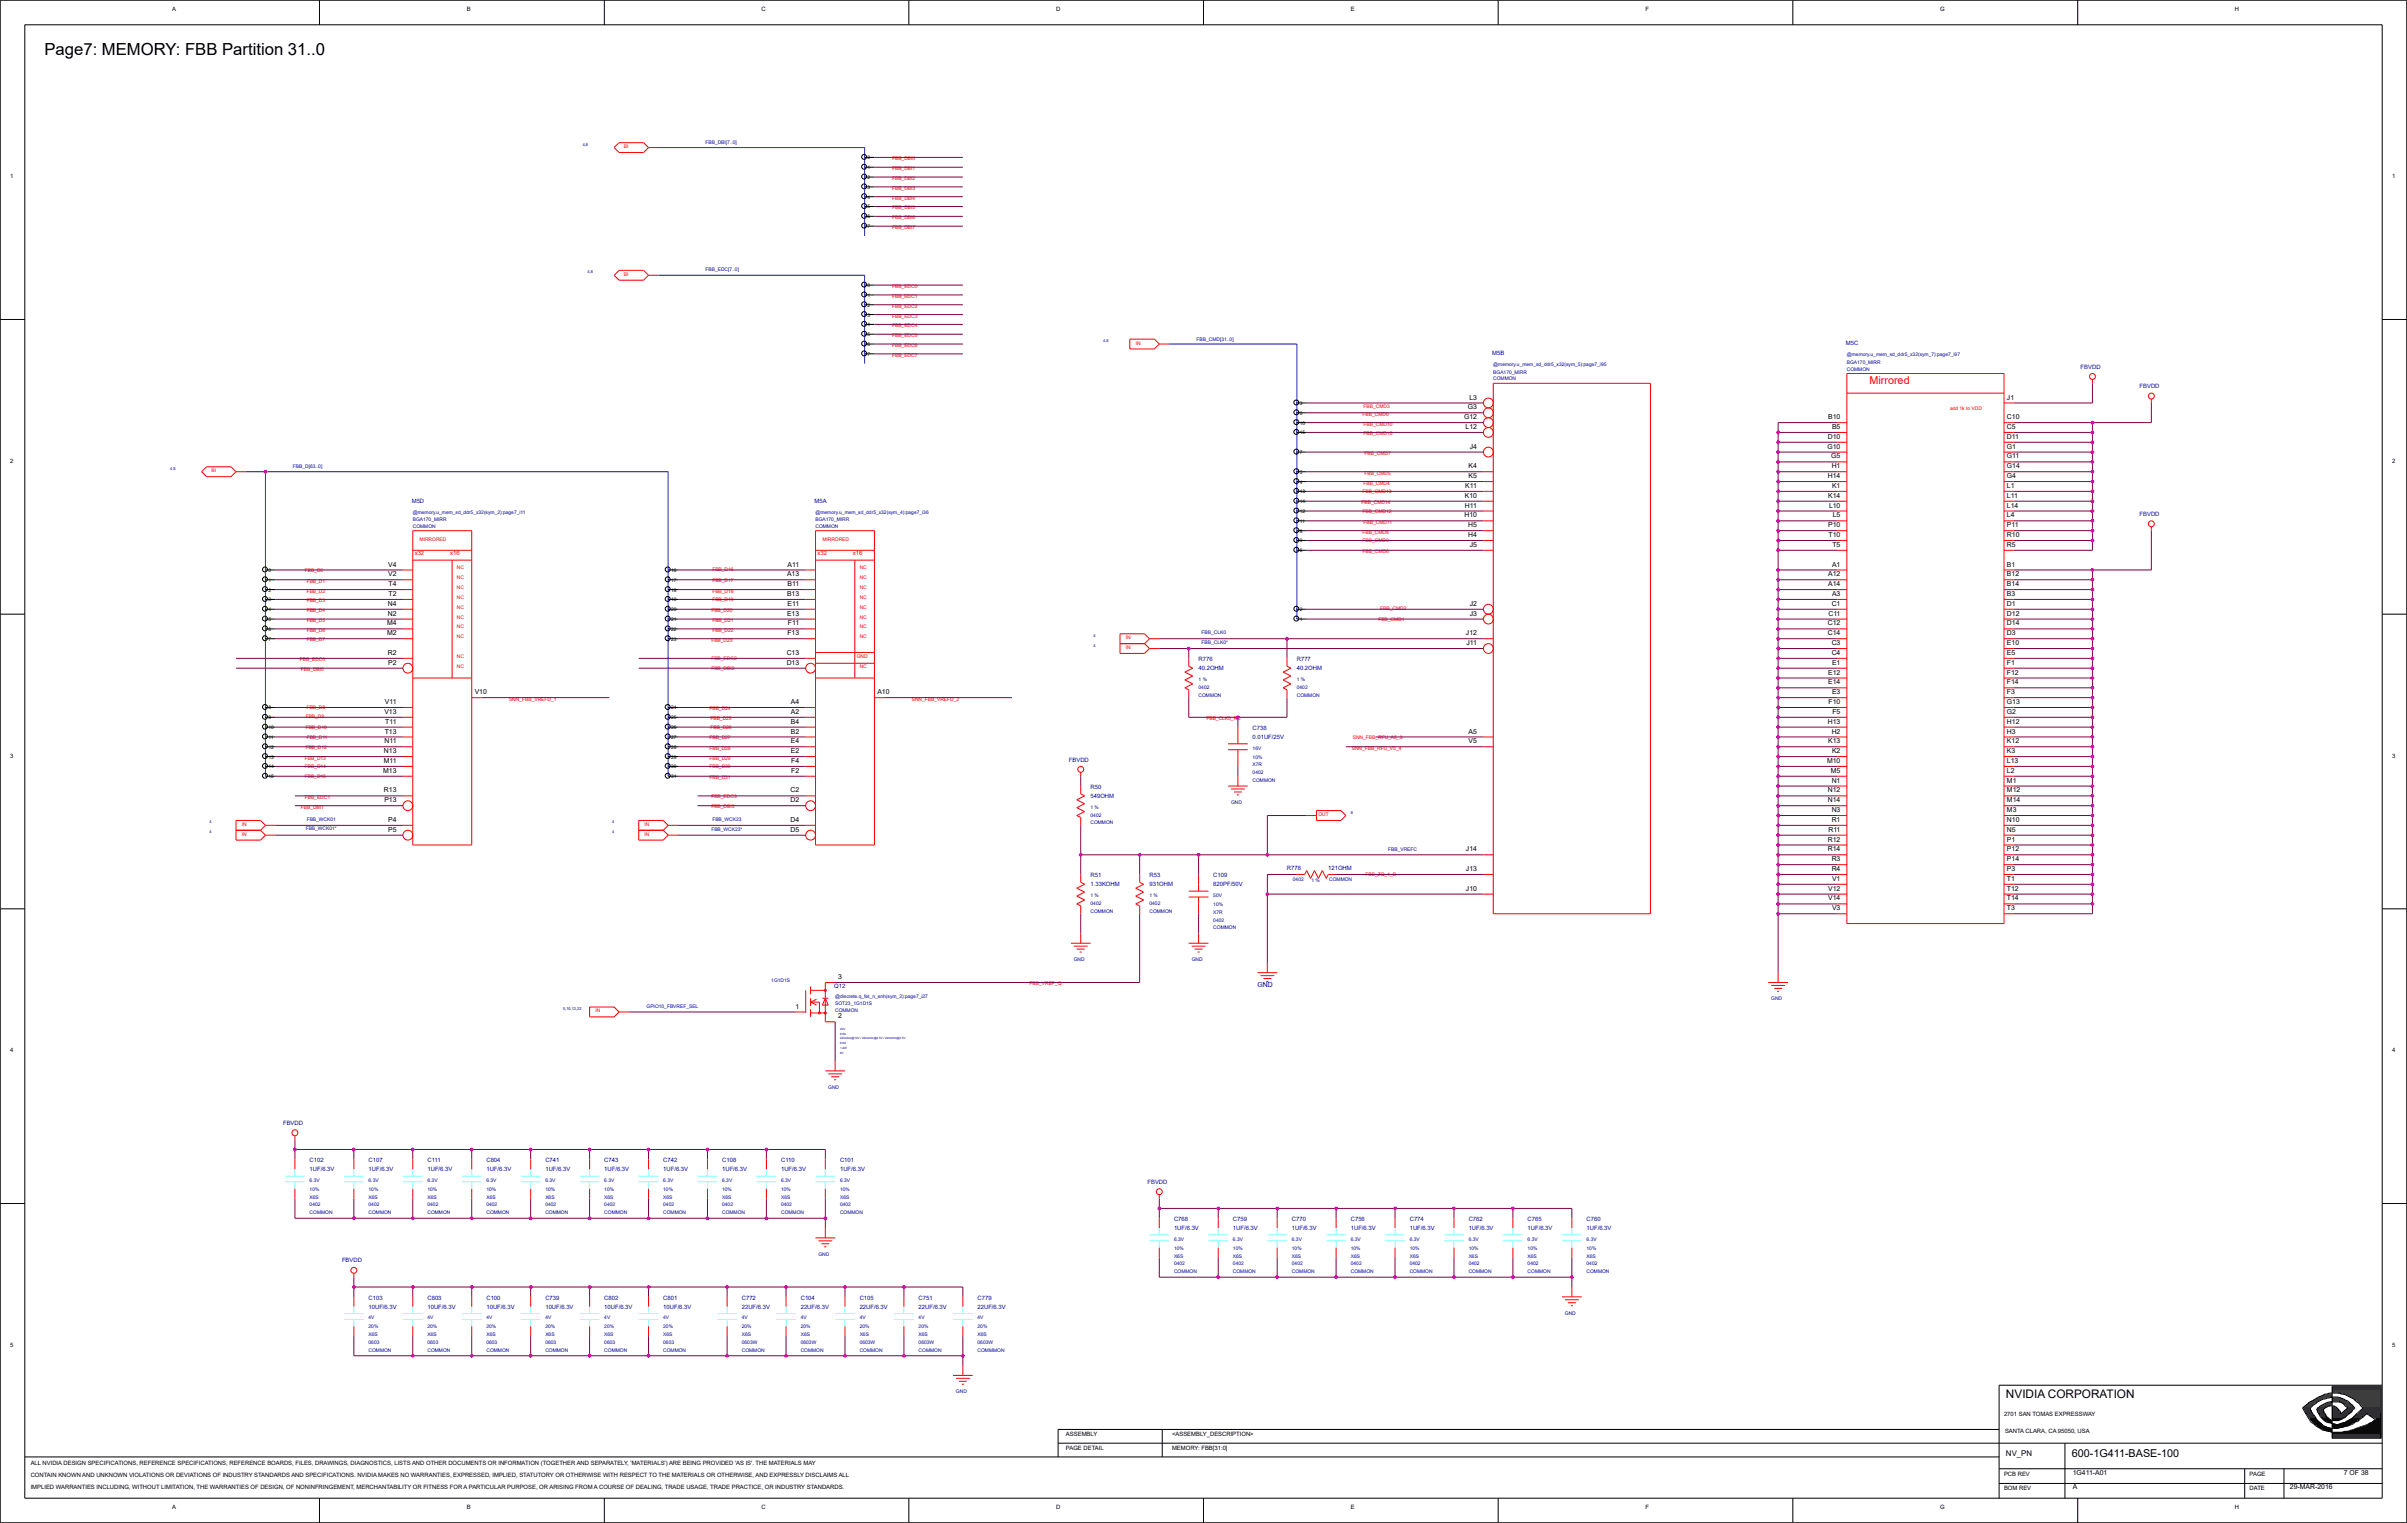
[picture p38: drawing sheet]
<svg xmlns="http://www.w3.org/2000/svg" width="274mm" height="174mm" viewBox="0 0 274 174" stroke-linecap="round" stroke-linejoin="round" font-family="sans-serif">
<defs><g id="words">
<text font-size="1.9" x="5.1" y="6.3">Page7: MEMORY: FBB Partition 31..0</text>
<text font-size="1.3" x="228.6" y="159.3">NVIDIA CORPORATION</text>
<text font-size="1.2" fill="#f00" x="213.1" y="43.7">Mirrored</text>
<text font-size="1.2" x="236.1" y="166.1">600-1G411-BASE-100</text>
<text font-size=".9" x="228.6" y="165.9">NV_PN</text>
<g font-size=".8">
<text x="166.9" y="47.8">G12</text>
<text x="167.3" y="46.7">G3</text>
<text x="167.5" y="45.5">L3</text>
<text x="208.4" y="47.8">B10</text>
<text x="228.7" y="47.8">C10</text>
<text x="228.7" y="45.5">J1</text>
<text x="167" y="48.9">L12</text>
<text x="167.4" y="53.4">K4</text>
<text x="167.5" y="51.1">J4</text>
<text x="208.3" y="51.1">G10</text>
<text x="208.3" y="50">D10</text>
<text x="208.7" y="52.3">G5</text>
<text x="208.8" y="53.4">H1</text>
<text x="208.8" y="48.9">B5</text>
<text x="228.7" y="53.4">G14</text>
<text x="228.7" y="52.3">G11</text>
<text x="228.7" y="51.1">G1</text>
<text x="228.7" y="50">D11</text>
<text x="228.7" y="48.9">C5</text>
<text x="166.9" y="59">H10</text>
<text x="167" y="56.7">K10</text>
<text x="167" y="57.9">H11</text>
<text x="167" y="55.6">K11</text>
<text x="167.4" y="54.5">K5</text>
<text x="208.3" y="54.5">H14</text>
<text x="208.4" y="56.7">K14</text>
<text x="208.5" y="57.9">L10</text>
<text x="208.8" y="55.6">K1</text>
<text x="208.9" y="59">L5</text>
<text x="228.7" y="59">L4</text>
<text x="228.7" y="57.9">L14</text>
<text x="228.7" y="56.7">L11</text>
<text x="228.7" y="55.6">L1</text>
<text x="228.7" y="54.5">G4</text>
<text x="44.2" y="65.7">V2</text>
<text x="44.2" y="64.6">V4</text>
<text x="89.7" y="65.7">A13</text>
<text x="89.8" y="64.6">A11</text>
<text x="167.3" y="61.2">H4</text>
<text x="167.3" y="60.1">H5</text>
<text x="167.5" y="62.3">J5</text>
<text x="208.4" y="65.7">A12</text>
<text x="208.4" y="60.1">P10</text>
<text x="208.4" y="61.2">T10</text>
<text x="208.8" y="64.6">A1</text>
<text x="208.9" y="62.3">T5</text>
<text x="228.7" y="65.7">B12</text>
<text x="228.7" y="64.6">B1</text>
<text x="228.7" y="62.3">R5</text>
<text x="228.7" y="61.2">R10</text>
<text x="228.7" y="60.1">P11</text>
<text x="44.1" y="71.3">M4</text>
<text x="44.2" y="70.2">N2</text>
<text x="44.2" y="69">N4</text>
<text x="44.3" y="67.9">T2</text>
<text x="44.3" y="66.8">T4</text>
<text x="89.7" y="70.2">E13</text>
<text x="89.7" y="67.9">B13</text>
<text x="89.8" y="69">E11</text>
<text x="89.8" y="66.8">B11</text>
<text x="89.8" y="71.3">F11</text>
<text x="167.5" y="70.2">J3</text>
<text x="167.5" y="69">J2</text>
<text x="208.3" y="71.3">C12</text>
<text x="208.4" y="66.8">A14</text>
<text x="208.4" y="70.2">C11</text>
<text x="208.8" y="69">C1</text>
<text x="208.8" y="67.9">A3</text>
<text x="228.7" y="71.3">D14</text>
<text x="228.7" y="70.2">D12</text>
<text x="228.7" y="69">D1</text>
<text x="228.7" y="67.9">B3</text>
<text x="228.7" y="66.8">B14</text>
<text x="44.1" y="72.4">M2</text>
<text x="44.2" y="74.6">R2</text>
<text x="44.2" y="75.8">P2</text>
<text x="89.7" y="75.8">D13</text>
<text x="89.7" y="74.6">C13</text>
<text x="89.8" y="72.4">F13</text>
<text x="167.1" y="72.4">J12</text>
<text x="167.1" y="73.5">J11</text>
<text x="208.3" y="72.4">C14</text>
<text x="208.4" y="76.9">E12</text>
<text x="208.8" y="74.6">C4</text>
<text x="208.8" y="73.5">C3</text>
<text x="208.8" y="75.8">E1</text>
<text x="228.7" y="76.9">F12</text>
<text x="228.7" y="75.8">F1</text>
<text x="228.7" y="74.6">E5</text>
<text x="228.7" y="73.5">E10</text>
<text x="228.7" y="72.4">D3</text>
<text x="43.8" y="81.4">V13</text>
<text x="43.9" y="83.6">T13</text>
<text x="43.9" y="80.2">V11</text>
<text x="43.9" y="82.5">T11</text>
<text x="54.1" y="79.1">V10</text>
<text x="90.1" y="83.6">B2</text>
<text x="90.1" y="82.5">B4</text>
<text x="90.1" y="81.4">A2</text>
<text x="90.1" y="80.2">A4</text>
<text x="100" y="79.1">A10</text>
<text x="167.4" y="83.6">A5</text>
<text x="208.3" y="82.5">H13</text>
<text x="208.4" y="78">E14</text>
<text x="208.4" y="80.2">F10</text>
<text x="208.8" y="83.6">H2</text>
<text x="208.8" y="79.1">E3</text>
<text x="208.9" y="81.4">F5</text>
<text x="228.7" y="83.6">H3</text>
<text x="228.7" y="82.5">H12</text>
<text x="228.7" y="81.4">G2</text>
<text x="228.7" y="80.2">G13</text>
<text x="228.7" y="79.1">F3</text>
<text x="228.7" y="78">F14</text>
<text x="43.7" y="88.1">M13</text>
<text x="43.7" y="87">M11</text>
<text x="43.8" y="85.8">N13</text>
<text x="43.8" y="84.7">N11</text>
<text x="90.1" y="85.8">E2</text>
<text x="90.1" y="84.7">E4</text>
<text x="90.2" y="88.1">F2</text>
<text x="90.2" y="87">F4</text>
<text x="167.4" y="84.7">V5</text>
<text x="208.2" y="87">M10</text>
<text x="208.4" y="84.7">K13</text>
<text x="208.7" y="88.1">M5</text>
<text x="208.8" y="89.2">N1</text>
<text x="208.8" y="85.8">K2</text>
<text x="228.7" y="89.2">M1</text>
<text x="228.7" y="88.1">L2</text>
<text x="228.7" y="87">L13</text>
<text x="228.7" y="85.8">K3</text>
<text x="228.7" y="84.7">K12</text>
<text x="43.8" y="90.3">R13</text>
<text x="43.8" y="91.4">P13</text>
<text x="44.2" y="94.8">P5</text>
<text x="44.2" y="93.7">P4</text>
<text x="90.1" y="94.8">D5</text>
<text x="90.1" y="93.7">D4</text>
<text x="90.1" y="91.4">D2</text>
<text x="90.1" y="90.3">C2</text>
<text x="208.3" y="95.9">R12</text>
<text x="208.3" y="91.4">N14</text>
<text x="208.3" y="90.3">N12</text>
<text x="208.4" y="94.8">R11</text>
<text x="208.8" y="93.7">R1</text>
<text x="208.8" y="92.6">N3</text>
<text x="228.7" y="95.9">P1</text>
<text x="228.7" y="94.8">N5</text>
<text x="228.7" y="93.7">N10</text>
<text x="228.7" y="92.6">M3</text>
<text x="228.7" y="91.4">M14</text>
<text x="228.7" y="90.3">M12</text>
<text x="167.1" y="101.5">J10</text>
<text x="167.1" y="99.3">J13</text>
<text x="167.1" y="97">J14</text>
<text x="208.3" y="97">R14</text>
<text x="208.4" y="101.5">V12</text>
<text x="208.8" y="99.3">R4</text>
<text x="208.8" y="98.2">R3</text>
<text x="208.8" y="100.4">V1</text>
<text x="228.7" y="101.5">T12</text>
<text x="228.7" y="100.4">T1</text>
<text x="228.7" y="99.3">P3</text>
<text x="228.7" y="98.2">P14</text>
<text x="228.7" y="97">P12</text>
<text x="208.4" y="102.6">V14</text>
<text x="208.8" y="103.8">V3</text>
<text x="228.7" y="103.8">T3</text>
<text x="228.7" y="102.6">T14</text>
<text x="95.5" y="111.6">3</text>
<text x="90.7" y="114.9">1</text>
<text x="95.5" y="116.1">2</text>
<text x="236.2" y="169.7">A</text>
<text x="236.2" y="168.1">1G411-A01</text>
<text x="261" y="169.7">29-MAR-2016</text>
<text x="267.1" y="168.1">7 OF 38</text>
</g>
<text font-size=".8" fill="#0000a0" x="143.3" y="112.5">GND</text>
<g font-size=".7">
<text x="19.6" y="1.3">A</text>
<text x="53.2" y="1.3">B</text>
<text x="86.8" y="1.3">C</text>
<text x="120.4" y="1.3">D</text>
<text x="154" y="1.3">E</text>
<text x="187.5" y="1.3">F</text>
<text x="221.1" y="1.3">G</text>
<text x="254.7" y="1.3">H</text>
<text x="1.1" y="20.3">1</text>
<text x="272.6" y="20.3">1</text>
<text x="1.1" y="52.8">2</text>
<text x="272.6" y="52.8">2</text>
<text x="1.1" y="86.3">3</text>
<text x="272.6" y="86.3">3</text>
<text x="1.1" y="119.9">4</text>
<text x="272.6" y="119.9">4</text>
<text x="1.1" y="153.5">5</text>
<text x="272.6" y="153.5">5</text>
<text x="228.4" y="161.4">2701 SAN TOMAS EXPRESSWAY</text>
<text x="3.5" y="166.9">ALL NVIDIA DESIGN SPECIFICATIONS, REFERENCE SPECIFICATIONS, REFERENCE BOARDS, FILES, DRAWINGS, DIAGNOSTICS, LISTS AND OTHER DOCUMENTS OR INFORMATION (TOGETHER AND SEPARATELY, 'MATERIALS') ARE BEING PROVIDED 'AS IS'. THE MATERIALS MAY</text>
<text x="121.5" y="165.3">PAGE DETAIL</text>
<text x="121.5" y="163.7">ASSEMBLY</text>
<text x="133.6" y="163.7">&lt;ASSEMBLY_DESCRIPTION&gt;</text>
<text x="133.6" y="165.3">MEMORY: FBB[31:0]</text>
<text x="228.5" y="163.4">SANTA CLARA, CA 95050, USA</text>
<text x="3.5" y="168.3">CONTAIN KNOWN AND UNKNOWN VIOLATIONS OR DEVIATIONS OF INDUSTRY STANDARDS AND SPECIFICATIONS. NVIDIA MAKES NO WARRANTIES, EXPRESSED, IMPLIED, STATUTORY OR OTHERWISE WITH RESPECT TO THE MATERIALS OR OTHERWISE, AND EXPRESSLY DISCLAIMS ALL</text>
<text x="3.5" y="169.7">IMPLIED WARRANTIES INCLUDING, WITHOUT LIMITATION, THE WARRANTIES OF DESIGN, OF NONINFRINGEMENT, MERCHANTABILITY OR FITNESS FOR A PARTICULAR PURPOSE, OR ARISING FROM A COURSE OF DEALING, TRADE USAGE, TRADE PRACTICE, OR INDUSTRY STANDARDS.</text>
<text x="19.6" y="172">A</text>
<text x="53.2" y="172">B</text>
<text x="86.8" y="172">C</text>
<text x="120.4" y="172">D</text>
<text x="154" y="172">E</text>
<text x="187.5" y="172">F</text>
<text x="221.1" y="172">G</text>
<text x="228.4" y="169.9">BOM REV</text>
<text x="228.4" y="168.2">PCB REV</text>
<text x="254.7" y="172">H</text>
<text x="256.4" y="168.2">PAGE</text>
<text x="256.4" y="169.9">DATE</text>
</g>
<g font-size=".7" fill="#0000a0">
<text x="170.1" y="40.4">M5B</text>
<text x="210.4" y="39.3">M5C</text>
<text x="237.1" y="42">FBVDD</text>
<text x="243.9" y="44.2">FBVDD</text>
<text x="46.9" y="57.3">M5D</text>
<text x="92.8" y="57.3">M5A</text>
<text x="243.9" y="58.8">FBVDD</text>
<text x="136.6" y="75.4">R776</text>
<text x="136.6" y="76.4">40.2OHM</text>
<text x="147.8" y="75.4">R777</text>
<text x="147.8" y="76.4">40.2OHM</text>
<text x="142.8" y="83.2">C738</text>
<text x="121.8" y="86.8">FBVDD</text>
<text x="124.3" y="89.9">R50</text>
<text x="142.8" y="84.2">0.01UF/25V</text>
<text x="124.3" y="90.9">549OHM</text>
<text x="124.3" y="100">R51</text>
<text x="124.3" y="101">1.33KOHM</text>
<text x="131" y="100">R53</text>
<text x="131" y="101">931OHM</text>
<text x="138.3" y="100">C109</text>
<text x="138.3" y="101">820PF/50V</text>
<text x="146.7" y="99.1">R778</text>
<text x="151.4" y="99.1">121OHM</text>
<text x="95.1" y="112.7">Q12</text>
<text x="32.3" y="128.2">FBVDD</text>
<text x="35.3" y="132.5">C102</text>
<text x="35.3" y="133.5">1UF/6.3V</text>
<text x="42" y="132.5">C107</text>
<text x="42" y="133.5">1UF/6.3V</text>
<text x="48.7" y="132.5">C111</text>
<text x="48.7" y="133.5">1UF/6.3V</text>
<text x="55.4" y="132.5">C804</text>
<text x="55.4" y="133.5">1UF/6.3V</text>
<text x="62.2" y="132.5">C741</text>
<text x="62.2" y="133.5">1UF/6.3V</text>
<text x="68.9" y="132.5">C743</text>
<text x="68.9" y="133.5">1UF/6.3V</text>
<text x="75.6" y="132.5">C742</text>
<text x="75.6" y="133.5">1UF/6.3V</text>
<text x="82.3" y="132.5">C108</text>
<text x="82.3" y="133.5">1UF/6.3V</text>
<text x="89" y="132.5">C110</text>
<text x="89" y="133.5">1UF/6.3V</text>
<text x="95.7" y="132.5">C101</text>
<text x="95.7" y="133.5">1UF/6.3V</text>
<text x="130.8" y="134.9">FBVDD</text>
<text x="39" y="143.9">FBVDD</text>
<text x="133.8" y="139.2">C768</text>
<text x="133.8" y="140.2">1UF/6.3V</text>
<text x="140.5" y="139.2">C759</text>
<text x="140.5" y="140.2">1UF/6.3V</text>
<text x="147.2" y="139.2">C770</text>
<text x="147.2" y="140.2">1UF/6.3V</text>
<text x="154" y="139.2">C756</text>
<text x="154" y="140.2">1UF/6.3V</text>
<text x="160.7" y="139.2">C774</text>
<text x="160.7" y="140.2">1UF/6.3V</text>
<text x="167.4" y="139.2">C762</text>
<text x="167.4" y="140.2">1UF/6.3V</text>
<text x="174.1" y="139.2">C765</text>
<text x="174.1" y="140.2">1UF/6.3V</text>
<text x="180.8" y="139.2">C760</text>
<text x="180.8" y="140.2">1UF/6.3V</text>
<text x="42" y="148.1">C103</text>
<text x="42" y="149.1">10UF/6.3V</text>
<text x="48.7" y="148.1">C803</text>
<text x="48.7" y="149.1">10UF/6.3V</text>
<text x="55.4" y="148.1">C100</text>
<text x="55.4" y="149.1">10UF/6.3V</text>
<text x="62.2" y="148.1">C739</text>
<text x="62.2" y="149.1">10UF/6.3V</text>
<text x="68.9" y="148.1">C802</text>
<text x="68.9" y="149.1">10UF/6.3V</text>
<text x="75.6" y="148.1">C801</text>
<text x="75.6" y="149.1">10UF/6.3V</text>
<text x="84.6" y="148.1">C772</text>
<text x="84.6" y="149.1">22UF/6.3V</text>
<text x="91.3" y="148.1">C104</text>
<text x="91.3" y="149.1">22UF/6.3V</text>
<text x="98" y="148.1">C105</text>
<text x="98" y="149.1">22UF/6.3V</text>
<text x="104.7" y="148.1">C751</text>
<text x="104.7" y="149.1">22UF/6.3V</text>
<text x="111.4" y="148.1">C779</text>
<text x="111.4" y="149.1">22UF/6.3V</text>
</g>
<g font-size=".7" fill="#f00">
<text x="47.3" y="63.3">x32</text>
<text x="51.3" y="63.3">x16</text>
<text x="93.2" y="63.3">x32</text>
<text x="97.2" y="63.3">x16</text>
</g>
<g font-size=".6" fill="#f00">
<text x="71.1" y="16.9">BI</text>
<text x="101.7" y="18.3">FBB_DBI0</text>
<text x="101.7" y="19.4">FBB_DBI1</text>
<text x="101.7" y="20.5">FBB_DBI2</text>
<text x="101.7" y="21.6">FBB_DBI3</text>
<text x="101.7" y="22.8">FBB_DBI4</text>
<text x="101.7" y="23.9">FBB_DBI5</text>
<text x="101.7" y="25">FBB_DBI6</text>
<text x="101.7" y="26.1">FBB_DBI7</text>
<text x="71.1" y="31.4">BI</text>
<text x="101.7" y="32.8">FBB_EDC0</text>
<text x="101.7" y="33.9">FBB_EDC1</text>
<text x="101.7" y="35.1">FBB_EDC2</text>
<text x="101.7" y="36.2">FBB_EDC3</text>
<text x="101.7" y="37.3">FBB_EDC4</text>
<text x="101.7" y="38.4">FBB_EDC5</text>
<text x="101.7" y="39.5">FBB_EDC6</text>
<text x="101.7" y="40.7">FBB_EDC7</text>
<text x="129.4" y="39.3">IN</text>
<text x="155.3" y="47.4">FBB_CMD0</text>
<text x="155.4" y="46.5">FBB_CMD3</text>
<text x="222.3" y="46.8">add 1k to VDD</text>
<text x="24.1" y="53.8">BI</text>
<text x="155.4" y="48.5">FBB_CMD10</text>
<text x="155.4" y="49.6">FBB_CMD15</text>
<text x="155.5" y="51.9">FBB_CMD7</text>
<text x="155.2" y="57.5">FBB_CMD14</text>
<text x="155.3" y="58.5">FBB_CMD12</text>
<text x="155.3" y="56.2">FBB_CMD13</text>
<text x="155.4" y="59.7">FBB_CMD11</text>
<text x="155.4" y="55.2">FBB_CMD4</text>
<text x="155.5" y="54.1">FBB_CMD5</text>
<text x="34.7" y="65.2">FBB_D0</text>
<text x="47.8" y="61.7">MIRRORED</text>
<text x="52.1" y="64.9">NC</text>
<text x="81.2" y="65.1">FBB_D16</text>
<text x="93.7" y="61.7">MIRRORED</text>
<text x="98" y="64.9">NC</text>
<text x="155.3" y="63.1">FBB_CMD6</text>
<text x="155.3" y="60.8">FBB_CMD8</text>
<text x="155.3" y="61.8">FBB_CMD9</text>
<text x="35" y="66.4">FBB_D1</text>
<text x="35" y="67.5">FBB_D2</text>
<text x="35" y="68.7">FBB_D3</text>
<text x="35" y="69.8">FBB_D4</text>
<text x="35" y="70.9">FBB_D5</text>
<text x="52.1" y="70.5">NC</text>
<text x="52.1" y="71.6">NC</text>
<text x="52.1" y="69.4">NC</text>
<text x="52.1" y="68.3">NC</text>
<text x="52.1" y="67.1">NC</text>
<text x="52.1" y="66">NC</text>
<text x="81.1" y="69.8">FBB_D20</text>
<text x="81.2" y="66.3">FBB_D17</text>
<text x="81.2" y="67.5">FBB_D18</text>
<text x="81.2" y="68.5">FBB_D19</text>
<text x="81.2" y="70.9">FBB_D21</text>
<text x="98" y="69.4">NC</text>
<text x="98" y="70.5">NC</text>
<text x="98" y="68.3">NC</text>
<text x="98" y="66">NC</text>
<text x="98" y="67.1">NC</text>
<text x="98" y="71.6">NC</text>
<text x="157.1" y="70.8">FBB_CMD1</text>
<text x="157.3" y="69.6">FBB_CMD2</text>
<text x="34.2" y="75.4">FBB_EDC0</text>
<text x="34.3" y="76.5">FBB_DBI0</text>
<text x="35" y="72">FBB_D6</text>
<text x="35" y="73">FBB_D7</text>
<text x="52.1" y="72.7">NC</text>
<text x="52.1" y="76.1">NC</text>
<text x="52.1" y="75">NC</text>
<text x="81.1" y="73.1">FBB_D23</text>
<text x="81.1" y="76.4">FBB_DBI2</text>
<text x="81.1" y="75.3">FBB_EDC2</text>
<text x="81.2" y="72">FBB_D22</text>
<text x="97.7" y="75">GND</text>
<text x="98" y="72.7">NC</text>
<text x="98" y="76.1">NC</text>
<text x="128.3" y="74">IN</text>
<text x="128.3" y="72.9">IN</text>
<text x="34.8" y="83.1">FBB_D10</text>
<text x="34.8" y="81.9">FBB_D9</text>
<text x="35" y="80.9">FBB_D8</text>
<text x="58" y="79.9">SNN_FBB_VREFD_1</text>
<text x="80.9" y="81">FBB_D24</text>
<text x="81" y="82.1">FBB_D25</text>
<text x="81" y="83.1">FBB_D26</text>
<text x="103.9" y="79.9">SNN_FBB_VREFD_2</text>
<text x="137.5" y="82.1">FBB_CLK0_RC</text>
<text x="34.7" y="86.6">FBB_D13</text>
<text x="34.7" y="87.6">FBB_D14</text>
<text x="34.7" y="88.7">FBB_D15</text>
<text x="34.8" y="85.3">FBB_D12</text>
<text x="35" y="84.2">FBB_D11</text>
<text x="80.9" y="84.2">FBB_D27</text>
<text x="80.9" y="85.4">FBB_D28</text>
<text x="80.9" y="86.6">FBB_D29</text>
<text x="80.9" y="87.6">FBB_D30</text>
<text x="80.9" y="88.8">FBB_D31</text>
<text x="154.1" y="85.4">SNN_FBB_RFU_V5_4</text>
<text x="154.2" y="84.2">SNN_FBB_RFU_A5_3</text>
<text x="27.6" y="95.2">IN</text>
<text x="27.6" y="94.1">IN</text>
<text x="34.3" y="92.2">FBB_DBI1</text>
<text x="34.7" y="91">FBB_EDC1</text>
<text x="73.5" y="95.2">IN</text>
<text x="73.5" y="94.1">IN</text>
<text x="81.1" y="92.1">FBB_DBI3</text>
<text x="81.1" y="90.9">FBB_EDC3</text>
<text x="150.3" y="93">OUT</text>
<text x="155.6" y="99.9">FBB_ZQ_1_B</text>
<text x="117.4" y="112.3">FBB_VREF_Q</text>
<text x="67.9" y="115.4">IN</text>
</g>
<g font-size=".6" fill="#0000a0">
<text x="80.4" y="16.4">FBB_DBI[7..0]</text>
<text x="80.4" y="30.9">FBB_EDC[7..0]</text>
<text x="136.4" y="38.9">FBB_CMD[31..0]</text>
<text x="170.2" y="41.7">@memory.u_mem_sd_ddr5_x32(sym_5):page7_i95</text>
<text x="210.5" y="40.6">@memory.u_mem_sd_ddr5_x32(sym_7):page7_i97</text>
<text x="210.5" y="41.5">BGA170_MIRR</text>
<text x="170.2" y="43.4">COMMON</text>
<text x="170.2" y="42.6">BGA170_MIRR</text>
<text x="210.5" y="42.2">COMMON</text>
<text x="33.4" y="53.3">FBB_D[63..0]</text>
<text x="47" y="59.4">BGA170_MIRR</text>
<text x="47" y="58.6">@memory.u_mem_sd_ddr5_x32(sym_2):page7_i11</text>
<text x="92.9" y="58.6">@memory.u_mem_sd_ddr5_x32(sym_4):page7_i36</text>
<text x="92.9" y="59.4">BGA170_MIRR</text>
<text x="47" y="60.1">COMMON</text>
<text x="92.9" y="60.1">COMMON</text>
<text x="136.6" y="77.6">1 %</text>
<text x="136.9" y="73.4">FBB_CLK0*</text>
<text x="136.9" y="72.2">FBB_CLK0</text>
<text x="147.8" y="77.6">1 %</text>
<text x="136.6" y="79.4">COMMON</text>
<text x="136.6" y="78.5">0402</text>
<text x="147.8" y="78.5">0402</text>
<text x="147.8" y="79.4">COMMON</text>
<text x="142.8" y="89.1">COMMON</text>
<text x="142.8" y="85.4">16V</text>
<text x="142.8" y="86.5">10%</text>
<text x="142.8" y="88.2">0402</text>
<text x="142.8" y="87.4">X7R</text>
<text x="34.8" y="94.6">FBB_WCK01*</text>
<text x="35" y="93.6">FBB_WCK01</text>
<text x="81.1" y="94.7">FBB_WCK23*</text>
<text x="81.2" y="93.6">FBB_WCK23</text>
<text x="124.3" y="92.2">1 %</text>
<text x="124.3" y="94">COMMON</text>
<text x="124.3" y="93.1">0402</text>
<text x="140.3" y="91.6">GND</text>
<text x="147.4" y="100.4">0402</text>
<text x="149.5" y="100.6">1 %</text>
<text x="151.5" y="100.4">COMMON</text>
<text x="158.2" y="97">FBB_VREFC</text>
<text x="124.3" y="102.2">1 %</text>
<text x="124.3" y="103.1">0402</text>
<text x="124.3" y="104">COMMON</text>
<text x="131" y="103.1">0402</text>
<text x="131" y="104">COMMON</text>
<text x="131" y="102.2">1 %</text>
<text x="138.3" y="105.9">COMMON</text>
<text x="138.3" y="102.2">50V</text>
<text x="138.3" y="105">0402</text>
<text x="138.3" y="104.1">X7R</text>
<text x="138.3" y="103.2">10%</text>
<text x="87.9" y="111.9">1G1D1S</text>
<text x="95.2" y="113.8">@discrete.q_fet_n_enh(sym_2):page7_i27</text>
<text x="122.4" y="109.5">GND</text>
<text x="135.8" y="109.5">GND</text>
<text x="201.9" y="114">GND</text>
<text x="73.7" y="114.9">GPIO10_FBVREF_SEL</text>
<text x="95.2" y="115.3">COMMON</text>
<text x="95.2" y="114.6">SOT23_1G1D1S</text>
<text x="94.4" y="124.1">GND</text>
<text x="35.3" y="134.7">6.3V</text>
<text x="35.3" y="135.7">10%</text>
<text x="35.3" y="137.5">0402</text>
<text x="35.3" y="136.6">X6S</text>
<text x="42" y="135.7">10%</text>
<text x="42" y="134.7">6.3V</text>
<text x="42" y="137.5">0402</text>
<text x="42" y="136.6">X6S</text>
<text x="48.7" y="134.7">6.3V</text>
<text x="48.7" y="136.6">X6S</text>
<text x="48.7" y="137.5">0402</text>
<text x="48.7" y="135.7">10%</text>
<text x="55.4" y="136.6">X6S</text>
<text x="55.4" y="137.5">0402</text>
<text x="55.4" y="135.7">10%</text>
<text x="55.4" y="134.7">6.3V</text>
<text x="62.2" y="137.5">0402</text>
<text x="62.2" y="134.7">6.3V</text>
<text x="62.2" y="135.7">10%</text>
<text x="62.2" y="136.6">X6S</text>
<text x="68.9" y="136.6">X6S</text>
<text x="68.9" y="135.7">10%</text>
<text x="68.9" y="137.5">0402</text>
<text x="68.9" y="134.7">6.3V</text>
<text x="75.6" y="136.6">X6S</text>
<text x="75.6" y="135.7">10%</text>
<text x="75.6" y="137.5">0402</text>
<text x="75.6" y="134.7">6.3V</text>
<text x="82.3" y="136.6">X6S</text>
<text x="82.3" y="137.5">0402</text>
<text x="82.3" y="135.7">10%</text>
<text x="82.3" y="134.7">6.3V</text>
<text x="89" y="137.5">0402</text>
<text x="89" y="135.7">10%</text>
<text x="89" y="134.7">6.3V</text>
<text x="89" y="136.6">X6S</text>
<text x="95.7" y="135.7">10%</text>
<text x="95.7" y="136.6">X6S</text>
<text x="95.7" y="134.7">6.3V</text>
<text x="95.7" y="137.5">0402</text>
<text x="35.3" y="138.4">COMMON</text>
<text x="42" y="138.4">COMMON</text>
<text x="48.7" y="138.4">COMMON</text>
<text x="55.4" y="138.4">COMMON</text>
<text x="62.2" y="138.4">COMMON</text>
<text x="68.9" y="138.4">COMMON</text>
<text x="75.6" y="138.4">COMMON</text>
<text x="82.3" y="138.4">COMMON</text>
<text x="89" y="138.4">COMMON</text>
<text x="93.3" y="143.1">GND</text>
<text x="95.7" y="138.4">COMMON</text>
<text x="133.8" y="142.4">10%</text>
<text x="133.8" y="143.3">X6S</text>
<text x="133.8" y="141.4">6.3V</text>
<text x="140.5" y="142.4">10%</text>
<text x="140.5" y="143.3">X6S</text>
<text x="140.5" y="141.4">6.3V</text>
<text x="147.2" y="143.3">X6S</text>
<text x="147.2" y="142.4">10%</text>
<text x="147.2" y="141.4">6.3V</text>
<text x="154" y="142.4">10%</text>
<text x="154" y="143.3">X6S</text>
<text x="154" y="141.4">6.3V</text>
<text x="160.7" y="143.3">X6S</text>
<text x="160.7" y="142.4">10%</text>
<text x="160.7" y="141.4">6.3V</text>
<text x="167.4" y="142.4">10%</text>
<text x="167.4" y="143.3">X6S</text>
<text x="167.4" y="141.4">6.3V</text>
<text x="174.1" y="142.4">10%</text>
<text x="174.1" y="143.3">X6S</text>
<text x="174.1" y="141.4">6.3V</text>
<text x="180.8" y="143.3">X6S</text>
<text x="180.8" y="142.4">10%</text>
<text x="180.8" y="141.4">6.3V</text>
<text x="133.8" y="144.2">0402</text>
<text x="133.8" y="145.1">COMMON</text>
<text x="140.5" y="145.1">COMMON</text>
<text x="140.5" y="144.2">0402</text>
<text x="147.2" y="144.2">0402</text>
<text x="147.2" y="145.1">COMMON</text>
<text x="154" y="144.2">0402</text>
<text x="154" y="145.1">COMMON</text>
<text x="160.7" y="145.1">COMMON</text>
<text x="160.7" y="144.2">0402</text>
<text x="167.4" y="144.2">0402</text>
<text x="167.4" y="145.1">COMMON</text>
<text x="174.1" y="144.2">0402</text>
<text x="174.1" y="145.1">COMMON</text>
<text x="178.4" y="149.8">GND</text>
<text x="180.8" y="145.1">COMMON</text>
<text x="180.8" y="144.2">0402</text>
<text x="42" y="151.4">20%</text>
<text x="42" y="154.1">COMMON</text>
<text x="42" y="153.2">0603</text>
<text x="42" y="150.4">4V</text>
<text x="42" y="152.3">X6S</text>
<text x="48.7" y="152.3">X6S</text>
<text x="48.7" y="150.4">4V</text>
<text x="48.7" y="151.4">20%</text>
<text x="48.7" y="153.2">0603</text>
<text x="48.7" y="154.1">COMMON</text>
<text x="55.4" y="150.4">4V</text>
<text x="55.4" y="152.3">X6S</text>
<text x="55.4" y="154.1">COMMON</text>
<text x="55.4" y="153.2">0603</text>
<text x="55.4" y="151.4">20%</text>
<text x="62.2" y="151.4">20%</text>
<text x="62.2" y="154.1">COMMON</text>
<text x="62.2" y="153.2">0603</text>
<text x="62.2" y="150.4">4V</text>
<text x="62.2" y="152.3">X6S</text>
<text x="68.9" y="152.3">X6S</text>
<text x="68.9" y="150.4">4V</text>
<text x="68.9" y="153.2">0603</text>
<text x="68.9" y="151.4">20%</text>
<text x="68.9" y="154.1">COMMON</text>
<text x="75.6" y="152.3">X6S</text>
<text x="75.6" y="150.4">4V</text>
<text x="75.6" y="154.1">COMMON</text>
<text x="75.6" y="153.2">0603</text>
<text x="75.6" y="151.4">20%</text>
<text x="84.6" y="154.1">COMMON</text>
<text x="84.6" y="151.4">20%</text>
<text x="84.6" y="152.3">X6S</text>
<text x="84.6" y="153.2">0603W</text>
<text x="84.6" y="150.4">4V</text>
<text x="91.3" y="152.3">X6S</text>
<text x="91.3" y="153.2">0603W</text>
<text x="91.3" y="151.4">20%</text>
<text x="91.3" y="154.1">COMMON</text>
<text x="91.3" y="150.4">4V</text>
<text x="98" y="154.1">COMMON</text>
<text x="98" y="152.3">X6S</text>
<text x="98" y="150.4">4V</text>
<text x="98" y="151.4">20%</text>
<text x="98" y="153.2">0603W</text>
<text x="104.7" y="152.3">X6S</text>
<text x="104.7" y="150.4">4V</text>
<text x="104.7" y="154.1">COMMON</text>
<text x="104.7" y="151.4">20%</text>
<text x="104.7" y="153.2">0603W</text>
<text x="111.4" y="152.3">X6S</text>
<text x="111.4" y="151.4">20%</text>
<text x="111.4" y="154.1">COMMMON</text>
<text x="111.4" y="150.4">4V</text>
<text x="111.4" y="153.2">0603W</text>
<text x="109" y="158.8">GND</text>
</g>
<g font-size=".6">
<text x="98.9" y="23.8">5</text>
<text x="98.9" y="22.6">4</text>
<text x="98.9" y="21.5">3</text>
<text x="98.9" y="20.4">2</text>
<text x="98.9" y="19.3">1</text>
<text x="98.9" y="18.2">0</text>
<text x="98.9" y="26">7</text>
<text x="98.9" y="24.9">6</text>
<text x="98.9" y="35">2</text>
<text x="98.9" y="33.8">1</text>
<text x="98.9" y="32.7">0</text>
<text x="98.9" y="40.6">7</text>
<text x="98.9" y="39.4">6</text>
<text x="98.9" y="38.3">5</text>
<text x="98.9" y="37.2">4</text>
<text x="98.9" y="36.1">3</text>
<text x="148.1" y="47.3">0</text>
<text x="148.1" y="46.2">3</text>
<text x="148.1" y="54">5</text>
<text x="148.1" y="51.8">7</text>
<text x="148.1" y="49.5">15</text>
<text x="148.1" y="48.4">10</text>
<text x="148.1" y="59.6">11</text>
<text x="148.1" y="58.5">12</text>
<text x="148.1" y="57.3">14</text>
<text x="148.1" y="56.2">13</text>
<text x="148.1" y="55.1">4</text>
<text x="30.6" y="65.2">0</text>
<text x="76.5" y="65.2">16</text>
<text x="148.1" y="62.9">6</text>
<text x="148.1" y="61.8">9</text>
<text x="148.1" y="60.7">8</text>
<text x="30.6" y="71.9">6</text>
<text x="30.6" y="70.8">5</text>
<text x="30.6" y="69.7">4</text>
<text x="30.6" y="68.5">3</text>
<text x="30.6" y="67.4">2</text>
<text x="30.6" y="66.3">1</text>
<text x="76.5" y="71.9">22</text>
<text x="76.5" y="70.8">21</text>
<text x="76.5" y="69.7">20</text>
<text x="76.5" y="68.5">19</text>
<text x="76.5" y="67.4">18</text>
<text x="76.5" y="66.3">17</text>
<text x="148.1" y="70.8">1</text>
<text x="148.1" y="69.7">2</text>
<text x="30.6" y="73">7</text>
<text x="76.5" y="73">23</text>
<text x="30.6" y="83.1">10</text>
<text x="30.6" y="82">9</text>
<text x="30.6" y="80.9">8</text>
<text x="76.5" y="83.1">26</text>
<text x="76.5" y="82">25</text>
<text x="76.5" y="80.9">24</text>
<text x="30.6" y="88.7">15</text>
<text x="30.6" y="87.6">14</text>
<text x="30.6" y="86.5">13</text>
<text x="30.6" y="85.3">12</text>
<text x="30.6" y="84.2">11</text>
<text x="76.5" y="88.7">31</text>
<text x="76.5" y="87.6">30</text>
<text x="76.5" y="86.5">29</text>
<text x="76.5" y="85.3">28</text>
<text x="76.5" y="84.2">27</text>
</g>
<g font-size=".4" fill="#0000a0">
<text x="66.4" y="16.6">4,8</text>
<text x="67" y="31.2">4,8</text>
<text x="125.8" y="39">4,8</text>
<text x="19.4" y="53.5">4,8</text>
<text x="124.6" y="73.7">4</text>
<text x="124.6" y="72.6">4</text>
<text x="23.9" y="95">4</text>
<text x="23.9" y="93.8">4</text>
<text x="69.8" y="95">4</text>
<text x="69.8" y="93.8">4</text>
<text x="154" y="92.7">8</text>
<text x="64.2" y="115.1">5,10,12,22</text>
</g>
<g font-size=".3" fill="#0000a0">
<text x="95.7" y="118.5">22mohm@10V / 22mohm@4.5V / 22mohm@2.5V</text>
<text x="95.7" y="119">6.5A</text>
<text x="95.7" y="117.9">6.5A</text>
<text x="95.7" y="119.6">1.4W</text>
<text x="95.7" y="117.4">20V</text>
<text x="95.7" y="120.2">8V</text>
</g>
</g></defs>
<g fill="none" stroke="#80ffff" stroke-width=".11">
<path d="M32.5 134h2.2M32.5 134.7h2.2M33.6 133.3v.7M33.6 134.7v.8M39.2 134h2.2M39.2 134.7h2.2M40.3 133.3v.7M40.3 134.7v.8M45.9 134h2.3M45.9 134.7h2.3M47 133.3v.7M47 134.7v.8"/>
<path d="M52.6 134h2.3M52.6 134.7h2.3M53.8 133.3v.7M53.8 134.7v.8M59.4 134h2.2M59.4 134.7h2.2M60.5 133.3v.7M60.5 134.7v.8M66.1 134h2.2M66.1 134.7h2.2M67.2 133.3v.7M67.2 134.7v.8"/>
<path d="M72.8 134h2.2M72.8 134.7h2.2M73.9 133.3v.7M73.9 134.7v.8M79.5 134h2.3M79.5 134.7h2.3M80.6 133.3v.7M80.6 134.7v.8M86.2 134h2.3M86.2 134.7h2.3M87.4 133.3v.7M87.4 134.7v.8"/>
<path d="M92.9 134h2.3M92.9 134.7h2.3M94.1 133.3v.7M94.1 134.7v.8M132.1 140v.8M138.8 140v.8M145.6 140v.8M152.3 140v.8M159 140v.8M165.7 140v.8M172.4 140v.8M179.2 140v.8"/>
<path d="M39.2 149.7h2.2M39.2 150.4h2.2M40.3 148.9v.8M40.3 150.4v.8M45.9 149.7h2.3M45.9 150.4h2.3M47 148.9v.8M47 150.4v.8M52.6 149.7h2.3M52.6 150.4h2.3M53.8 148.9v.8M53.8 150.4v.8"/>
<path d="M59.4 149.7h2.2M59.4 150.4h2.2M60.5 148.9v.8M60.5 150.4v.8M66.1 149.7h2.2M66.1 150.4h2.2M67.2 148.9v.8M67.2 150.4v.8M72.8 149.7h2.2M72.8 150.4h2.2M73.9 148.9v.8M73.9 150.4v.8"/>
<path d="M81.8 149.7h2.2M81.8 150.4h2.2M82.9 148.9v.8M82.9 150.4v.8M88.5 149.7h2.2M88.5 150.4h2.2M89.6 148.9v.8M89.6 150.4v.8M95.2 149.7h2.2M95.2 150.4h2.2M96.3 148.9v.8M96.3 150.4v.8"/>
<path d="M101.9 149.7h2.2M101.9 150.4h2.2M103 148.9v.8M103 150.4v.8M108.6 149.7h2.3M108.6 150.4h2.3M109.7 148.9v.8M109.7 150.4v.8M131 140.8h2.3M131 141.4h2.3M132.1 141.4v.8M137.7 140.8h2.3"/>
<path d="M137.7 141.4h2.3M138.8 141.4v.8M144.4 140.8h2.3M144.4 141.4h2.3M145.6 141.4v.8M151.2 140.8h2.2M151.2 141.4h2.2M152.3 141.4v.8M157.9 140.8h2.2M157.9 141.4h2.2M159 141.4v.8M164.6 140.8h2.2"/>
<path d="M164.6 141.4h2.2M165.7 141.4v.8M171.3 140.8h2.3M171.3 141.4h2.3M172.4 141.4v.8M178 140.8h2.3M178 141.4h2.3M179.2 141.4v.8"/>
</g>
<g fill="none" stroke="#f00" stroke-width=".11">
<path d="M70.6 17.4h2.8M70.6 16.3h2.8M73.9 16.8h1.1M70.6 31.9h2.8M70.6 30.8h2.8M73.9 31.4h1.1M131.6 38.7h-2.8v1.1h2.8M132.1 39.2h1.2M23.5 54.3h2.8M23.5 53.2h2.8M26.9 53.8h1.1M169.1 57.1h1.1"/>
<path d="M169.1 58.2h1.1M169.1 59.4h1.1M169.1 56h1.1M169.1 54.9h1.1M169.1 53.8h1.1M170.2 43.7h17.9v60.4h-17.9zM209.4 57.1h1.1M209.4 58.2h1.1M209.4 59.4h1.1M209.4 56h1.1M209.4 54.9h1.1M209.4 53.8h1.1"/>
<path d="M209.4 52.6h1.1M209.4 51.5h1.1M209.4 50.4h1.1M209.4 49.3h1.1M209.4 48.2h1.1M210.5 42.6h17.9v62.7h-17.9zM210.5 44.8h17.9M228.4 57.1h1.1M228.4 58.2h1.1M228.4 59.4h1.1M228.4 56h1.1M228.4 54.9h1.1"/>
<path d="M228.4 53.8h1.1M228.4 52.6h1.1M228.4 51.5h1.1M228.4 50.4h1.1M228.4 49.3h1.1M228.4 48.2h1.1M228.4 45.9h1.1M238.5 43.2v.5M245.2 45.5v.4M45.9 75h1.1M45.9 72.8h1.1M45.9 71.7h1.1"/>
<path d="M45.9 70.6h1.1M45.9 69.4h1.1M45.9 68.3h1.1M45.9 67.2h1.1M45.9 66.1h1.1M45.9 65h1.1M47 60.5h6.8v35.8h-6.8zM47 62.7h6.8M47 77.3h6.8M47 63.8h6.8M51.5 63.8v13.5M53.8 79.5h1.1"/>
<path d="M91.8 75h1.1M91.8 72.8h1.1M91.8 71.7h1.1M91.8 70.6h1.1M91.8 69.4h1.1M91.8 68.3h1.1M91.8 67.2h1.1M91.8 66.1h1.1M91.8 65h1.1M92.9 60.5h6.8v35.8h-6.8zM92.9 62.7h6.8M92.9 77.3h6.8"/>
<path d="M92.9 63.8h6.8M92.9 74.4h6.8M92.9 75.6h6.8M97.4 63.8v13.5M99.7 79.5h1.1M127.7 73.4h2.8M130.5 72.2h-2.8v2.3h2.8M131 72.8h1.1M131 73.9h1.1M135.5 75v.9M135.5 78.6v.9M146.7 75v.9"/>
<path d="M146.7 78.6v.9M169.1 60.5h1.1M169.1 62.7h1.1M169.1 72.8h1.1M169.1 61.6h1.1M209.4 60.5h1.1M209.4 62.7h1.1M209.4 77.3h1.1M209.4 75h1.1M209.4 72.8h1.1M209.4 71.7h1.1M209.4 70.6h1.1"/>
<path d="M209.4 69.4h1.1M209.4 68.3h1.1M209.4 67.2h1.1M209.4 66.1h1.1M209.4 65h1.1M209.4 79.5h1.1M209.4 61.6h1.1M209.4 78.4h1.1M209.4 76.2h1.1M209.4 73.9h1.1M228.4 60.5h1.1M228.4 62.7h1.1"/>
<path d="M228.4 77.3h1.1M228.4 75h1.1M228.4 72.8h1.1M228.4 71.7h1.1M228.4 70.6h1.1M228.4 69.4h1.1M228.4 68.3h1.1M228.4 67.2h1.1M228.4 66.1h1.1M228.4 65h1.1M228.4 79.5h1.1M228.4 61.6h1.1"/>
<path d="M228.4 78.4h1.1M228.4 76.2h1.1M228.4 73.9h1.1M245.2 60v.5M26.9 94.6h2.8M29.7 93.5h-2.8v2.2h2.8M30.3 94.1h1.1M30.3 95.2h1.1M45.9 94.1h1.1M45.9 90.7h1.1M45.9 88.5h1.1M45.9 87.4h1.1"/>
<path d="M45.9 86.2h1.1M45.9 85.1h1.1M45.9 84h1.1M45.9 82.9h1.1M45.9 81.8h1.1M45.9 80.6h1.1M72.8 94.6h2.8M75.6 93.5h-2.8v2.2h2.8M76.2 94.1h1.1M76.2 95.2h1.1M91.8 94.1h1.1M91.8 90.7h1.1"/>
<path d="M91.8 88.5h1.1M91.8 87.4h1.1M91.8 86.2h1.1M91.8 85.1h1.1M91.8 84h1.1M91.8 82.9h1.1M91.8 81.8h1.1M91.8 80.6h1.1M123.2 88v.5M123.2 89.6v.9M123.2 93.2v.9M123.2 99.7v.9"/>
<path d="M129.9 99.7v.9M136.6 99.7v1.9M140 84.8h2.2M140 85.4h2.2M140 89.6h2.2M140.3 89.9h1.6M140.6 90.3h.9M141 90.6h.2M141.1 82.9v1.9M141.1 85.4v2M141.1 88.5v1.1M147.8 99.7h.9"/>
<path d="M148.9 92.9h1.1M151.4 99.7h.9M152.8 92.4h-2.8v1.1h2.8M169.1 85.1h1.1M169.1 84h1.1M169.1 99.7h1.1M169.1 97.4h1.1M209.4 96.3h1.1M209.4 94.1h1.1M209.4 90.7h1.1M209.4 88.5h1.1M209.4 87.4h1.1"/>
<path d="M209.4 86.2h1.1M209.4 85.1h1.1M209.4 84h1.1M209.4 82.9h1.1M209.4 81.8h1.1M209.4 80.6h1.1M209.4 99.7h1.1M209.4 97.4h1.1M209.4 98.5h1.1M209.4 95.2h1.1M209.4 92.9h1.1M209.4 91.8h1.1"/>
<path d="M209.4 89.6h1.1M228.4 96.3h1.1M228.4 94.1h1.1M228.4 90.7h1.1M228.4 88.5h1.1M228.4 87.4h1.1M228.4 86.2h1.1M228.4 85.1h1.1M228.4 84h1.1M228.4 82.9h1.1M228.4 81.8h1.1M228.4 80.6h1.1"/>
<path d="M228.4 99.7h1.1M228.4 97.4h1.1M228.4 98.5h1.1M228.4 95.2h1.1M228.4 92.9h1.1M228.4 91.8h1.1M228.4 89.6h1.1M70 114.8h-2.8v1.1h2.8M70.6 115.3h1.1M90.7 115.3h1.1M91.8 112.9v2.6M92.4 112.9h1.7"/>
<path d="M92.4 115.5h1.7M92.4 112.4v.9M92.4 113.8v.9M92.4 115v.9M92.4 114.2h1v1.3M93.7 113.8h.7M93.7 114.6h.7M95.2 112h-1.1v4.5h1.1M122.1 107.5h2.2M122.4 107.8h1.6M122.7 108.2h.9M123.1 108.5h.2"/>
<path d="M123.2 103.2v.9M123.2 106.4v1.1M129.9 103.2v.9M135.5 101.6h2.2M135.5 102.2h2.2M135.5 107.5h2.2M135.8 107.8h1.6M136.2 108.2h.9M136.5 108.5h.2M136.6 102.2v1.9M136.6 106.4v1.1M143.3 110.9h2.3"/>
<path d="M143.7 111.2h1.5M144 111.5h.9M144.3 111.9h.3M144.4 109.7v1.2M169.1 101.9h1.1M201.5 112h2.3M201.9 112.3h1.5M202.2 112.7h.9M202.6 113h.2M202.7 110.9v1.1M209.4 104.1h1.1M209.4 101.9h1.1"/>
<path d="M209.4 103h1.1M209.4 100.8h1.1M228.4 104.1h1.1M228.4 101.9h1.1M228.4 103h1.1M228.4 100.8h1.1M33.6 129.4v.5M33.6 132.1v1.2M33.6 135.5v1.1M40.3 132.1v1.2M40.3 135.5v1.1M47 132.1v1.2"/>
<path d="M47 135.5v1.1M53.8 132.1v1.2M53.8 135.5v1.1M60.5 132.1v1.2M60.5 135.5v1.1M67.2 132.1v1.2M67.2 135.5v1.1M73.9 132.1v1.2M73.9 135.5v1.1M80.6 132.1v1.2M80.6 135.5v1.1M87.4 132.1v1.2"/>
<path d="M87.4 135.5v1.1M94.1 132.1v1.2M94.1 135.5v1.1M94.1 140v1.1M94.1 122.1h2.2M94.4 122.4h1.6M94.7 122.7h.9M95.1 123.1h.2M95.2 120.9v1.2M132.1 136.2v.4M132.1 138.8v1.2M138.8 138.8v1.2"/>
<path d="M145.6 138.8v1.2M152.3 138.8v1.2M159 138.8v1.2M165.7 138.8v1.2M172.4 138.8v1.2M179.2 138.8v1.2M40.3 145.1v.5M40.3 147.8v1.1M40.3 151.2v1.1M47 147.8v1.1M47 151.2v1.1M53.8 147.8v1.1"/>
<path d="M53.8 151.2v1.1M60.5 147.8v1.1M60.5 151.2v1.1M67.2 147.8v1.1M67.2 151.2v1.1M73.9 147.8v1.1M73.9 151.2v1.1M82.9 147.8v1.1M82.9 151.2v1.1M89.6 147.8v1.1M89.6 151.2v1.1M92.9 141.1h2.3"/>
<path d="M93.3 141.4h1.6M93.6 141.8h.9M94 142.1h.2M96.3 147.8v1.1M96.3 151.2v1.1M103 147.8v1.1M103 151.2v1.1M108.6 156.8h2.3M109 157.1h1.5M109.3 157.4h.9M109.6 157.8h.3M109.7 147.8v1.1"/>
<path d="M109.7 151.2v1.1M109.7 155.6v1.2M132.1 142.2v1.1M138.8 142.2v1.1M145.6 142.2v1.1M152.3 142.2v1.1M159 142.2v1.1M165.7 142.2v1.1M172.4 142.2v1.1M178 147.8h2.3M178.4 148.1h1.5M178.7 148.5h.9"/>
<path d="M179 148.8h.3M179.2 142.2v1.1M179.2 146.7v1.1"/>
<circle cx="169.6" cy="47" r=".56"/>
<circle cx="169.6" cy="49.3" r=".56"/>
<circle cx="169.6" cy="45.9" r=".56"/>
<circle cx="169.6" cy="48.2" r=".56"/>
<circle cx="169.6" cy="51.5" r=".56"/>
<circle cx="238.5" cy="42.9" r=".34"/>
<circle cx="245.2" cy="59.7" r=".34"/>
<circle cx="245.2" cy="45.1" r=".34"/>
<circle cx="46.5" cy="76.2" r=".56"/>
<circle cx="92.4" cy="76.2" r=".56"/>
<circle cx="169.6" cy="69.4" r=".56"/>
<circle cx="169.6" cy="73.9" r=".56"/>
<circle cx="169.6" cy="70.6" r=".56"/>
<circle cx="46.5" cy="91.8" r=".56"/>
<circle cx="46.5" cy="95.2" r=".56"/>
<circle cx="92.4" cy="91.8" r=".56"/>
<circle cx="92.4" cy="95.2" r=".56"/>
<circle cx="123.2" cy="87.7" r=".34"/>
<circle cx="93.4" cy="115.5" r=".11"/>
<circle cx="94.1" cy="115.5" r=".11"/>
<circle cx="94.1" cy="112.9" r=".11"/>
<circle cx="33.6" cy="129.1" r=".34"/>
<circle cx="132.1" cy="135.8" r=".34"/>
<circle cx="40.3" cy="144.8" r=".34"/>
</g>
<g fill="#000" stroke="#f00" stroke-width=".11">
<path d="M70.6 16.3l-.6 .5zM70 16.8l.6 .6zM73.9 16.8l-.5 .6zM73.4 16.3l.5 .5zM70.6 30.8l-.6 .6zM70 31.4l.6 .5zM73.4 31.9l.5-.5zM73.4 30.8l.5 .6zM131.6 39.8l.5-.6zM131.6 38.7l.5 .5zM23 53.8l.5-.6zM23 53.8l.5 .5z"/>
<path d="M26.3 54.3l.6-.5zM26.3 53.2l.6 .6zM131 73.9l-.5 .6zM130.5 73.4l.5-.6zM130.5 73.4l.5 .5zM130.5 72.2l.5 .6zM135 78.4l.5 .2zM135 77.5l.9 .4zM135 77.5l.9-.4zM135 76.6l.9-.4zM135 78.4l.9-.5zM135 76.6l.9 .5z"/>
<path d="M135.5 75.9l.4 .3zM146.2 78.4l.5 .2zM146.2 77.5l.9 .4zM146.2 77.5l.9-.4zM146.2 76.6l.9-.4zM146.2 78.4l.9-.5zM146.2 76.6l.9 .5zM146.7 75.9l.4 .3zM30.3 95.2l-.6 .5zM29.7 94.6l.6-.5zM29.7 94.6l.6 .6zM29.7 93.5l.6 .6z"/>
<path d="M76.2 95.2l-.6 .5zM75.6 94.6l.6-.5zM75.6 94.6l.6 .6zM75.6 93.5l.6 .6zM122.7 92.9l.5 .3zM122.7 92.1l.9 .4zM122.7 92.1l.9-.5zM122.7 91.2l.9-.5zM122.7 92.9l.9-.4zM122.7 91.2l.9 .4zM123.2 90.5l.4 .2zM148.9 99.2l-.2 .5z"/>
<path d="M149.8 99.2l-.4 .9zM149.8 99.2l.5 .9zM150.7 99.2l.5 .9zM152.8 93.5l.6-.6zM152.8 92.4l.6 .5zM70.6 115.3l-.6 .6zM70 114.8l.6 .5zM92.4 114.2l.7-.3zM92.4 114.2l.7 .4zM94.1 113.8l-.4 .8zM94.1 113.8l.3 .8zM122.7 103l.5 .2z"/>
<path d="M122.7 102.1l.9 .5zM122.7 102.1l.9-.4zM122.7 101.2l.9-.4zM122.7 103l.9-.4zM122.7 101.2l.9 .5zM123.2 100.6l.4 .2zM129.4 103l.5 .2zM129.4 102.1l.9 .5zM129.4 102.1l.9-.4zM129.4 101.2l.9-.4zM129.4 103l.9-.4zM129.4 101.2l.9 .5z"/>
<path d="M129.9 100.6l.4 .2zM148.9 99.2l.5 .9zM150.7 99.2l-.4 .9zM151.4 99.7l-.2 .4z"/>
</g>
<g fill="none" stroke="#800040" stroke-width=".11">
<path d="M99.7 17.9h10M99.7 19.1h10M99.7 20.2h10M99.7 21.3h10M99.7 22.4h10M99.7 23.5h10M99.7 24.7h10M99.7 25.8h10M99.7 32.5h10M99.7 33.6h10M99.7 34.7h10M99.7 35.9h10"/>
<path d="M99.7 37h10M99.7 38.1h10M99.7 39.2h10M99.7 40.3h10M148.9 47h20.2M148.9 48.2h20.2M148.9 59.4h20.2M148.9 58.2h20.2M148.9 56h20.2M148.9 57.1h20.2M148.9 49.3h20.2M148.9 45.9h20.2"/>
<path d="M148.9 54.9h20.2M148.9 53.8h20.2M148.9 51.5h20.2M202.7 59.4h6.7M202.7 58.2h6.7M202.7 56h6.7M202.7 57.1h6.7M202.7 49.3h6.7M202.7 54.9h6.7M202.7 53.8h6.7M202.7 51.5h6.7M202.7 52.6h6.7"/>
<path d="M202.7 50.4h6.7M209.4 48.2h-6.7v62.7M229.5 59.4h9M229.5 58.2h9M229.5 56h9M229.5 57.1h9M229.5 49.3h9M229.5 54.9h9M229.5 53.8h9M229.5 51.5h9M229.5 52.6h9M229.5 50.4h9"/>
<path d="M238.5 43.7v2.2h-9M238.5 48.2v14.5h-9M245.2 45.9v2.3h-15.7M26.9 76.2h19M26.9 75h19M31.4 70.6h14.5M31.4 69.4h14.5M31.4 65h14.5M31.4 66.1h14.5M31.4 67.2h14.5M31.4 68.3h14.5M31.4 71.7h14.5"/>
<path d="M31.4 72.8h14.5M54.9 79.5h14.5M72.8 76.2h19M72.8 75h19M77.3 70.6h14.5M77.3 69.4h14.5M77.3 65h14.5M77.3 66.1h14.5M77.3 67.2h14.5M77.3 68.3h14.5M77.3 71.7h14.5M77.3 72.8h14.5"/>
<path d="M100.8 79.5h14.5M132.1 72.8h37M132.1 73.9h37M135.5 79.5v2.3h11.2v-2.3M135.5 73.9v1.1M146.7 72.8v2.2M148.9 70.6h20.2M148.9 69.4h20.2M148.9 62.7h20.2M148.9 60.5h20.2M148.9 61.6h20.2M202.7 70.6h6.7"/>
<path d="M202.7 69.4h6.7M202.7 62.7h6.7M202.7 60.5h6.7M202.7 61.6h6.7M202.7 65h6.7M202.7 66.1h6.7M202.7 67.2h6.7M202.7 68.3h6.7M202.7 71.7h6.7M202.7 72.8h6.7M202.7 76.2h6.7M202.7 75h6.7"/>
<path d="M202.7 79.5h6.7M202.7 73.9h6.7M202.7 78.4h6.7M202.7 77.3h6.7M229.5 70.6h9M229.5 69.4h9M229.5 60.5h9M229.5 61.6h9M229.5 66.1h9M229.5 67.2h9M229.5 68.3h9M229.5 71.7h9"/>
<path d="M229.5 72.8h9M229.5 76.2h9M229.5 75h9M229.5 79.5h9M229.5 73.9h9M229.5 78.4h9M229.5 77.3h9M238.5 65v39.1h-9M245.2 60.5v4.5h-15.7M31.4 81.8h14.5M31.4 82.9h14.5M31.4 84h14.5"/>
<path d="M31.4 85.1h14.5M31.4 86.2h14.5M31.4 87.4h14.5M31.4 88.5h14.5M31.4 80.6h14.5M31.4 94.1h14.5M31.4 95.2h14.5M33.6 91.8h12.3M33.6 90.7h12.3M77.3 81.8h14.5M77.3 82.9h14.5M77.3 84h14.5"/>
<path d="M77.3 85.1h14.5M77.3 86.2h14.5M77.3 87.4h14.5M77.3 88.5h14.5M77.3 80.6h14.5M77.3 94.1h14.5M77.3 95.2h14.5M79.5 91.8h12.3M79.5 90.7h12.3M123.2 88.5v1.1M123.2 94.1v5.6M123.2 97.4h45.9"/>
<path d="M129.9 97.4v2.3M136.6 97.4v2.3M141.1 81.8v1.1M141.1 87.4v1.1M147.8 99.7h-3.4v10M148.9 92.9h-4.5v4.5M152.3 99.7h16.8M153.4 85.1h15.7M156.8 84h12.3M202.7 81.8h6.7M202.7 82.9h6.7M202.7 84h6.7"/>
<path d="M202.7 85.1h6.7M202.7 86.2h6.7M202.7 87.4h6.7M202.7 88.5h6.7M202.7 80.6h6.7M202.7 91.8h6.7M202.7 90.7h6.7M202.7 99.7h6.7M202.7 97.4h6.7M202.7 92.9h6.7M202.7 94.1h6.7M202.7 95.2h6.7"/>
<path d="M202.7 98.5h6.7M202.7 96.3h6.7M202.7 89.6h6.7M229.5 81.8h9M229.5 82.9h9M229.5 84h9M229.5 85.1h9M229.5 86.2h9M229.5 87.4h9M229.5 88.5h9M229.5 80.6h9M229.5 91.8h9"/>
<path d="M229.5 90.7h9M229.5 99.7h9M229.5 97.4h9M229.5 92.9h9M229.5 94.1h9M229.5 95.2h9M229.5 98.5h9M229.5 96.3h9M229.5 89.6h9M71.7 115.3h19M95.2 116.5v4.4M123.2 104.1v2.3"/>
<path d="M129.9 104.1v7.9h-34.7M136.6 104.1v2.3M144.4 101.9h24.7M202.7 104.1h6.7M202.7 103h6.7M202.7 101.9h6.7M202.7 100.8h6.7M229.5 103h9M229.5 101.9h9M229.5 100.8h9M33.6 129.9v2.2M33.6 136.6v2.2h60.5"/>
<path d="M33.6 131h60.5v1.1M40.3 131v1.1M40.3 136.6v2.2M47 131v1.1M47 136.6v2.2M53.8 131v1.1M53.8 136.6v2.2M60.5 131v1.1M60.5 136.6v2.2M67.2 131v1.1M67.2 136.6v2.2M73.9 131v1.1"/>
<path d="M73.9 136.6v2.2M80.6 131v1.1M80.6 136.6v2.2M87.4 131v1.1M87.4 136.6v2.2M94.1 136.6v3.4M132.1 136.6v2.2M132.1 137.7h47.1v1.1M138.8 137.7v1.1M145.6 137.7v1.1M152.3 137.7v1.1M159 137.7v1.1"/>
<path d="M165.7 137.7v1.1M172.4 137.7v1.1M40.3 145.6v2.2M40.3 152.3v2.2h69.4M40.3 146.7h69.4v1.1M47 146.7v1.1M47 152.3v2.2M53.8 146.7v1.1M53.8 152.3v2.2M60.5 146.7v1.1M60.5 152.3v2.2M67.2 146.7v1.1"/>
<path d="M67.2 152.3v2.2M73.9 146.7v1.1M73.9 152.3v2.2M82.9 146.7v1.1M82.9 152.3v2.2M89.6 146.7v1.1M89.6 152.3v2.2M96.3 146.7v1.1M96.3 152.3v2.2M103 146.7v1.1M103 152.3v2.2M109.7 152.3v3.3"/>
<path d="M132.1 143.3v2.3h47.1M138.8 143.3v2.3M145.6 143.3v2.3M152.3 143.3v2.3M159 143.3v2.3M165.7 143.3v2.3M172.4 143.3v2.3M179.2 143.3v3.4"/>
</g>
<path d="M75 16.8h23.5v10.1M75 31.4h23.5v10M133.3 39.2h14.5v31.4M28 53.8h48.2v34.7M30.3 53.8v34.7" fill="none" stroke="#00f" stroke-width=".11"/>
<g fill="#f0f">
<circle cx="146.7" cy="72.8" r=".22"/>
<circle cx="135.5" cy="73.9" r=".22"/>
<circle cx="141.1" cy="81.8" r=".22"/>
<circle cx="30.3" cy="53.8" r=".22"/>
<circle cx="123.2" cy="97.4" r=".22"/>
<circle cx="129.9" cy="97.4" r=".22"/>
<circle cx="144.4" cy="97.4" r=".22"/>
<circle cx="136.6" cy="97.4" r=".22"/>
<circle cx="33.6" cy="131" r=".22"/>
<circle cx="40.3" cy="146.7" r=".22"/>
<circle cx="40.3" cy="131" r=".22"/>
<circle cx="47" cy="131" r=".22"/>
<circle cx="53.8" cy="146.7" r=".22"/>
<circle cx="47" cy="146.7" r=".22"/>
<circle cx="53.8" cy="131" r=".22"/>
<circle cx="60.5" cy="146.7" r=".22"/>
<circle cx="60.5" cy="131" r=".22"/>
<circle cx="67.2" cy="131" r=".22"/>
<circle cx="73.9" cy="131" r=".22"/>
<circle cx="73.9" cy="146.7" r=".22"/>
<circle cx="67.2" cy="146.7" r=".22"/>
<circle cx="80.6" cy="131" r=".22"/>
<circle cx="87.4" cy="131" r=".22"/>
<circle cx="89.6" cy="146.7" r=".22"/>
<circle cx="82.9" cy="146.7" r=".22"/>
<circle cx="96.3" cy="146.7" r=".22"/>
<circle cx="103" cy="146.7" r=".22"/>
<circle cx="138.8" cy="137.7" r=".22"/>
<circle cx="132.1" cy="137.7" r=".22"/>
<circle cx="145.6" cy="137.7" r=".22"/>
<circle cx="159" cy="137.7" r=".22"/>
<circle cx="152.3" cy="137.7" r=".22"/>
<circle cx="165.7" cy="137.7" r=".22"/>
<circle cx="172.4" cy="137.7" r=".22"/>
<circle cx="238.5" cy="103" r=".22"/>
<circle cx="238.5" cy="101.9" r=".22"/>
<circle cx="238.5" cy="100.8" r=".22"/>
<circle cx="238.5" cy="98.5" r=".22"/>
<circle cx="238.5" cy="99.7" r=".22"/>
<circle cx="238.5" cy="96.3" r=".22"/>
<circle cx="238.5" cy="97.4" r=".22"/>
<circle cx="238.5" cy="95.2" r=".22"/>
<circle cx="238.5" cy="94.1" r=".22"/>
<circle cx="238.5" cy="92.9" r=".22"/>
<circle cx="238.5" cy="91.8" r=".22"/>
<circle cx="238.5" cy="89.6" r=".22"/>
<circle cx="238.5" cy="90.7" r=".22"/>
<circle cx="238.5" cy="87.4" r=".22"/>
<circle cx="238.5" cy="88.5" r=".22"/>
<circle cx="238.5" cy="85.1" r=".22"/>
<circle cx="238.5" cy="86.2" r=".22"/>
<circle cx="238.5" cy="84" r=".22"/>
<circle cx="238.5" cy="82.9" r=".22"/>
<circle cx="238.5" cy="81.8" r=".22"/>
<circle cx="238.5" cy="80.6" r=".22"/>
<circle cx="238.5" cy="79.5" r=".22"/>
<circle cx="238.5" cy="78.4" r=".22"/>
<circle cx="238.5" cy="76.2" r=".22"/>
<circle cx="238.5" cy="77.3" r=".22"/>
<circle cx="238.5" cy="75" r=".22"/>
<circle cx="238.5" cy="73.9" r=".22"/>
<circle cx="238.5" cy="72.8" r=".22"/>
<circle cx="238.5" cy="71.7" r=".22"/>
<circle cx="238.5" cy="70.6" r=".22"/>
<circle cx="238.5" cy="69.4" r=".22"/>
<circle cx="238.5" cy="68.3" r=".22"/>
<circle cx="238.5" cy="67.2" r=".22"/>
<circle cx="238.5" cy="65" r=".22"/>
<circle cx="238.5" cy="66.1" r=".22"/>
<circle cx="238.5" cy="61.6" r=".22"/>
<circle cx="238.5" cy="60.5" r=".22"/>
<circle cx="238.5" cy="58.2" r=".22"/>
<circle cx="238.5" cy="59.4" r=".22"/>
<circle cx="238.5" cy="57.1" r=".22"/>
<circle cx="238.5" cy="56" r=".22"/>
<circle cx="238.5" cy="53.8" r=".22"/>
<circle cx="238.5" cy="54.9" r=".22"/>
<circle cx="238.5" cy="52.6" r=".22"/>
<circle cx="238.5" cy="51.5" r=".22"/>
<circle cx="238.5" cy="50.4" r=".22"/>
<circle cx="238.5" cy="49.3" r=".22"/>
<circle cx="238.5" cy="48.2" r=".22"/>
<circle cx="40.3" cy="138.8" r=".22"/>
<circle cx="53.8" cy="154.5" r=".22"/>
<circle cx="47" cy="154.5" r=".22"/>
<circle cx="53.8" cy="138.8" r=".22"/>
<circle cx="47" cy="138.8" r=".22"/>
<circle cx="60.5" cy="154.5" r=".22"/>
<circle cx="60.5" cy="138.8" r=".22"/>
<circle cx="73.9" cy="154.5" r=".22"/>
<circle cx="67.2" cy="154.5" r=".22"/>
<circle cx="73.9" cy="138.8" r=".22"/>
<circle cx="67.2" cy="138.8" r=".22"/>
<circle cx="82.9" cy="154.5" r=".22"/>
<circle cx="87.4" cy="138.8" r=".22"/>
<circle cx="80.6" cy="138.8" r=".22"/>
<circle cx="89.6" cy="154.5" r=".22"/>
<circle cx="94.1" cy="138.8" r=".22"/>
<circle cx="96.3" cy="154.5" r=".22"/>
<circle cx="103" cy="154.5" r=".22"/>
<circle cx="109.7" cy="154.5" r=".22"/>
<circle cx="138.8" cy="145.6" r=".22"/>
<circle cx="145.6" cy="145.6" r=".22"/>
<circle cx="152.3" cy="145.6" r=".22"/>
<circle cx="159" cy="145.6" r=".22"/>
<circle cx="144.4" cy="101.9" r=".22"/>
<circle cx="165.7" cy="145.6" r=".22"/>
<circle cx="179.2" cy="145.6" r=".22"/>
<circle cx="172.4" cy="145.6" r=".22"/>
<circle cx="202.7" cy="88.5" r=".22"/>
<circle cx="202.7" cy="87.4" r=".22"/>
<circle cx="202.7" cy="104.1" r=".22"/>
<circle cx="202.7" cy="103" r=".22"/>
<circle cx="202.7" cy="101.9" r=".22"/>
<circle cx="202.7" cy="100.8" r=".22"/>
<circle cx="202.7" cy="99.7" r=".22"/>
<circle cx="202.7" cy="98.5" r=".22"/>
<circle cx="202.7" cy="97.4" r=".22"/>
<circle cx="202.7" cy="96.3" r=".22"/>
<circle cx="202.7" cy="95.2" r=".22"/>
<circle cx="202.7" cy="94.1" r=".22"/>
<circle cx="202.7" cy="92.9" r=".22"/>
<circle cx="202.7" cy="91.8" r=".22"/>
<circle cx="202.7" cy="90.7" r=".22"/>
<circle cx="202.7" cy="89.6" r=".22"/>
<circle cx="202.7" cy="86.2" r=".22"/>
<circle cx="202.7" cy="85.1" r=".22"/>
<circle cx="202.7" cy="84" r=".22"/>
<circle cx="202.7" cy="82.9" r=".22"/>
<circle cx="202.7" cy="81.8" r=".22"/>
<circle cx="202.7" cy="80.6" r=".22"/>
<circle cx="202.7" cy="79.5" r=".22"/>
<circle cx="202.7" cy="78.4" r=".22"/>
<circle cx="202.7" cy="77.3" r=".22"/>
<circle cx="202.7" cy="76.2" r=".22"/>
<circle cx="202.7" cy="75" r=".22"/>
<circle cx="202.7" cy="73.9" r=".22"/>
<circle cx="202.7" cy="72.8" r=".22"/>
<circle cx="202.7" cy="71.7" r=".22"/>
<circle cx="202.7" cy="70.6" r=".22"/>
<circle cx="202.7" cy="69.4" r=".22"/>
<circle cx="202.7" cy="68.3" r=".22"/>
<circle cx="202.7" cy="67.2" r=".22"/>
<circle cx="202.7" cy="66.1" r=".22"/>
<circle cx="202.7" cy="65" r=".22"/>
<circle cx="202.7" cy="62.7" r=".22"/>
<circle cx="202.7" cy="61.6" r=".22"/>
<circle cx="202.7" cy="60.5" r=".22"/>
<circle cx="202.7" cy="59.4" r=".22"/>
<circle cx="202.7" cy="58.2" r=".22"/>
<circle cx="202.7" cy="57.1" r=".22"/>
<circle cx="202.7" cy="56" r=".22"/>
<circle cx="202.7" cy="54.9" r=".22"/>
<circle cx="202.7" cy="53.8" r=".22"/>
<circle cx="202.7" cy="52.6" r=".22"/>
<circle cx="202.7" cy="51.5" r=".22"/>
<circle cx="202.7" cy="50.4" r=".22"/>
<circle cx="202.7" cy="49.3" r=".22"/>
</g>
<g fill="none" stroke="#000" stroke-width=".11">
<path d="M0 0h274.3v173.6h-274.3zM2.8 2.8h268.7v168h-268.7zM36.4 0v2.8M68.9 0v2.8M98.5 19.1h1.2M98.5 17.9h1.2M103.6 0v2.8M137.2 0v2.8M170.8 0v2.8M204.3 0v2.8M236.8 0v2.8M0 36.4h2.8"/>
<path d="M98.5 39.2h1.2M98.5 38.1h1.2M98.5 37h1.2M98.5 35.9h1.2M98.5 34.7h1.2M98.5 33.6h1.2M98.5 32.5h1.2M98.5 25.8h1.2M98.5 24.7h1.2M98.5 23.5h1.2M98.5 22.4h1.2M98.5 21.3h1.2"/>
<path d="M98.5 20.2h1.2M271.5 36.4h2.8M98.5 40.3h1.2M147.8 59.4h1.1M147.8 58.2h1.1M147.8 57.1h1.1M147.8 56h1.1M147.8 54.9h1.1M147.8 53.8h1.1M147.8 51.5h1.1M147.8 49.3h1.1M147.8 48.2h1.1"/>
<path d="M147.8 47h1.1M147.8 45.9h1.1M0 70h2.8M30.3 72.8h1.1M30.3 71.7h1.1M30.3 70.6h1.1M30.3 69.4h1.1M30.3 68.3h1.1M30.3 67.2h1.1M30.3 66.1h1.1M30.3 65h1.1M76.2 72.8h1.1"/>
<path d="M76.2 71.7h1.1M76.2 70.6h1.1M76.2 69.4h1.1M76.2 68.3h1.1M76.2 67.2h1.1M76.2 66.1h1.1M76.2 65h1.1M147.8 70.6h1.1M147.8 69.4h1.1M147.8 62.7h1.1M147.8 61.6h1.1M147.8 60.5h1.1"/>
<path d="M271.5 70h2.8M30.3 88.5h1.1M30.3 87.4h1.1M30.3 86.2h1.1M30.3 85.1h1.1M30.3 84h1.1M30.3 82.9h1.1M30.3 81.8h1.1M30.3 80.6h1.1M76.2 88.5h1.1M76.2 87.4h1.1M76.2 86.2h1.1"/>
<path d="M76.2 85.1h1.1M76.2 84h1.1M76.2 82.9h1.1M76.2 81.8h1.1M76.2 80.6h1.1M0 103.6h2.8M271.5 103.6h2.8M0 137.2h2.8M271.5 137.2h2.8M263.1 159.9h.9M263.3 159.8h.8M263.5 159.7h.8"/>
<path d="M263.7 159.6h.9M263.9 159.4h1.1M264 159.3h1.5M264.3 159.2h2.2M264.6 159.1h1.2M264.8 159h1M265 158.9h.8M265.2 159.9h.6M265.5 159.8h2.1M265.5 158.8h5.9M265.8 158.6h5.6M265.8 158.1h5.6"/>
<path d="M265.8 158.7h5.6M265.8 158.3h5.6M265.8 158.2h5.6M265.8 158.4h5.6M265.8 159.7h1.7M265.8 159.4h1.3M265.8 159.3h1M265.8 159.6h1.5M265.8 158h5.6v5.9h-5.6zM266.8 158.9h4.6M266.9 159.9h.9M267.4 159h4"/>
<path d="M267.6 159.1h3.8M267.8 159.2h3.6M268 159.3h3.4M268.3 159.4h3.1M268.4 159.6h3M268.6 159.7h2.8M268.7 159.8h2.7M268.8 159.9h2.6M271.5 157.9h-43.6v12.9M2.8 166.1h225.1M36.4 170.8v2.8M68.9 170.8v2.8"/>
<path d="M103.6 170.8v2.8M120.6 164.5h150.9M132.5 162.9v3.2M137.2 170.8v2.8M170.8 170.8v2.8M204.3 170.8v2.8M227.9 162.9h-107.3v3.2M227.9 169.1h43.6M227.9 167.4h43.6M235.4 164.5v6.3M236.8 170.8v2.8M255.8 167.4v3.4"/>
<path d="M260.3 167.4v3.4M262.4 160.5h.9v.2h-.7M262.6 160.6h.7M262.7 160.8h.8v.1h-.8M262.7 160.3h.8M262.8 160.2h.8M262.8 161h.8M262.8 161.1h.8M262.9 160.1h.8M262.9 161.2h.8M263 160h.8M263 161.5h.8"/>
<path d="M263 161.4h.8M263.1 161.6h.8M263.2 161.8h.9M263.2 161.7h.8M263.3 161.9h.9M263.5 162h.7M263.6 162.1h.9M263.7 162.2h.9M263.8 162.4h.9M264 160.7h.8M264 162.5h.8M264.1 160.7v.2h.8"/>
<path d="M264.1 160.8h.7M264.1 162.6h1M264.2 162.7h1.3M264.2 161h.7M264.2 161.1h.8M264.3 160.3h.9M264.3 161.2h.7M264.5 161.5h.7M264.5 161.4h.6v.1M264.5 162.8h2M264.6 161.6h.8M264.6 160.2h1.4"/>
<path d="M264.7 161.7h.8M264.7 162.9h1.1M264.8 161.8h.9M264.8 160.1h1M264.8 163h1M264.9 161.9h1.7M265 160h.8M265 160.5h-.9v.1h.8M265.1 162h.7M265.2 162.1h.6M265.2 163.1h.6M265.8 162.2h.2"/>
<path d="M265.8 161.8h1M265.8 160.9h.9M265.8 160.7h.8v.1M265.8 160.3h.5M265.8 161.5h1.6M265.8 160.6h.7M265.8 160.5h.6M265.8 161.4h1.7M265.8 161.6h1.5M265.8 161.7h1.2M265.8 160.8h.9M265.8 161.2h1.8"/>
<path d="M265.8 162.7h1.2M265.8 162.5h1.9M265.8 162.4h2.1M265.8 163.4h5.6M265.8 163.8h5.6M265.8 163.7h5.6M265.8 163.6h5.6M265.8 163.5h5.6M265.8 162.6h1.7M265.8 161h1v.1M265.8 161.1h2M265.8 163.3h5.6"/>
<path d="M266.7 162.2h1.5M266.9 161h1M267 162.1h1.4M267 160h.9M267.1 160.9h.9M267.1 163.1h4.3M267.3 160.1h.9v.1h-.8M267.3 160.8h.9M267.4 160.7h.8M267.4 162h1.3M267.5 160.3h.8M267.6 160.5h.8v.1h-.9"/>
<path d="M267.6 161.9h1.1M267.8 161.8h1.1M267.8 163h3.6M267.9 161.7h1.2M268.2 161.6h1M268.3 161.5h1.1M268.3 162.9h3.1M268.4 161.4h1.1M268.5 161.2h1.1M268.6 162.8h2.8M268.7 161.1h2.7M268.8 161h2.6"/>
<path d="M268.9 160.9h2.5M268.9 160h2.5M268.9 162.7h2.5M269.1 160.1h2.3M269.1 160.8h2.3M269.2 160.7h2.2M269.2 160.2h2.2M269.3 160.3h2.1M269.3 160.6h2.1M269.3 162.6h2.1M269.4 160.5h2M269.6 162.5h1.8"/>
<path d="M269.8 162.4h1.6M269.9 161.2h1.5M270.1 162.2h1.3M270.1 161.4h1.3M270.2 162.1h1.2M270.3 161.5h1.1M270.4 162h1M270.5 161.6h.9M270.5 161.9h.9M270.7 161.8h.7M270.7 161.7h.7"/>
<circle cx="98.5" cy="19" r=".28"/>
<circle cx="98.5" cy="17.9" r=".28"/>
<circle cx="98.5" cy="32.4" r=".28"/>
<circle cx="98.5" cy="21.2" r=".28"/>
<circle cx="98.5" cy="38" r=".28"/>
<circle cx="98.5" cy="24.6" r=".28"/>
<circle cx="98.5" cy="34.7" r=".28"/>
<circle cx="98.5" cy="36.9" r=".28"/>
<circle cx="98.5" cy="25.7" r=".28"/>
<circle cx="98.5" cy="39.2" r=".28"/>
<circle cx="98.5" cy="35.8" r=".28"/>
<circle cx="98.5" cy="22.4" r=".28"/>
<circle cx="98.5" cy="20.1" r=".28"/>
<circle cx="98.5" cy="33.6" r=".28"/>
<circle cx="98.5" cy="23.5" r=".28"/>
<circle cx="98.5" cy="40.3" r=".28"/>
<circle cx="147.7" cy="51.5" r=".28"/>
<circle cx="147.7" cy="45.9" r=".28"/>
<circle cx="147.7" cy="57.1" r=".28"/>
<circle cx="147.8" cy="49.2" r=".28"/>
<circle cx="147.8" cy="55.9" r=".28"/>
<circle cx="147.8" cy="59.3" r=".28"/>
<circle cx="147.8" cy="58.2" r=".28"/>
<circle cx="147.8" cy="54.8" r=".28"/>
<circle cx="147.8" cy="48.1" r=".28"/>
<circle cx="147.8" cy="47" r=".28"/>
<circle cx="147.8" cy="53.7" r=".28"/>
<circle cx="30.2" cy="70.5" r=".28"/>
<circle cx="30.2" cy="68.3" r=".28"/>
<circle cx="30.2" cy="64.9" r=".28"/>
<circle cx="30.2" cy="72.7" r=".28"/>
<circle cx="30.2" cy="69.4" r=".28"/>
<circle cx="30.2" cy="66" r=".28"/>
<circle cx="30.2" cy="67.1" r=".28"/>
<circle cx="30.2" cy="71.6" r=".28"/>
<circle cx="76.1" cy="70.5" r=".28"/>
<circle cx="76.1" cy="68.3" r=".28"/>
<circle cx="76.1" cy="64.9" r=".28"/>
<circle cx="76.1" cy="72.7" r=".28"/>
<circle cx="76.1" cy="66" r=".28"/>
<circle cx="76.1" cy="69.4" r=".28"/>
<circle cx="76.1" cy="67.1" r=".28"/>
<circle cx="76.1" cy="71.6" r=".28"/>
<circle cx="147.7" cy="70.5" r=".28"/>
<circle cx="147.7" cy="62.7" r=".28"/>
<circle cx="147.8" cy="69.4" r=".28"/>
<circle cx="147.8" cy="60.4" r=".28"/>
<circle cx="147.8" cy="61.5" r=".28"/>
<circle cx="30.2" cy="87.3" r=".28"/>
<circle cx="30.2" cy="81.7" r=".28"/>
<circle cx="30.2" cy="83.9" r=".28"/>
<circle cx="30.2" cy="86.2" r=".28"/>
<circle cx="30.2" cy="82.8" r=".28"/>
<circle cx="30.2" cy="88.4" r=".28"/>
<circle cx="30.2" cy="80.6" r=".28"/>
<circle cx="30.2" cy="85.1" r=".28"/>
<circle cx="76.1" cy="87.3" r=".28"/>
<circle cx="76.1" cy="81.7" r=".28"/>
<circle cx="76.1" cy="83.9" r=".28"/>
<circle cx="76.1" cy="86.2" r=".28"/>
<circle cx="76.1" cy="82.8" r=".28"/>
<circle cx="76.1" cy="80.6" r=".28"/>
<circle cx="76.1" cy="88.4" r=".28"/>
<circle cx="76.1" cy="85.1" r=".28"/>
</g>
<g fill="#000" stroke="#000" stroke-width=".11">
<path d="M263 160l.2-.2zM263.2 159.8l.4-.1zM263.6 159.7l.3-.3zM263.9 159.4l.2-.1zM264.1 159.8l.5-.2zM264.1 159.3l.1-.1zM264.2 159.2l.4-.1zM264.6 159.6l.2-.2zM264.6 159.1l.2-.1zM264.8 159l.2-.1zM265 159.4l.2-.1zM264.9 160l.2-.1z"/>
<path d="M265.1 159.9l.4-.1zM265.2 158.9l.3-.1zM265.5 159.3l.3-.1zM266.7 158.8l.1 .1zM266.5 159.2l.3 .1zM266.7 159.8l.2 .1zM266.8 159.3l.2 .1zM267.1 158.9l.3 .1zM267.3 159.6l.3 .1zM267.1 159.4l.2 .2zM267.4 159l.2 .1zM267.6 159.7l.1 .1z"/>
<path d="M267.7 159.8l.1 .1zM268 159.3l.3 .1zM267.6 159.1l.4 .2zM268.3 159.4l.2 .3zM268.5 159.7l.1 .1zM268.6 159.8l.2 .1zM268.8 159.9l.4 .4zM262.4 160.5l.3 .4zM262.7 160.9l.2 .3zM262.9 161.2l.1 .3zM262.4 160.5l.6-.5zM263 161.5l.2 .3z"/>
<path d="M263.2 161.8l.1 .2zM263.3 160.5l.2-.2zM263.3 162l.2 .1zM263.5 162.1l.2 .1zM263.5 160.3l.2-.2zM263.3 160.7l.2 .1zM263.7 162.2l.2 .3zM263.7 160.1l.2-.1zM263.5 160.9l.2 .3zM263.7 161.2l.1 .2zM263.9 162.5l.3 .2zM263.9 160l.2-.2z"/>
<path d="M263.8 161.4l.2 .3zM264.1 160.9l.1 .1zM264.1 160.6l-.1 .1zM264 161.7l.1 .2zM264.1 161.9l.4 .2zM264.2 161l.3 .5zM264.2 162.7l.3 .1zM264.5 161.5l.3 .3zM264.5 160.2l-.3 .3zM264.5 162.8l.1 .1zM264.6 162.9l.2 .1zM264.5 160.2l.2-.1z"/>
<path d="M264.8 161.8l.1 .1zM265 160.5l-.2 .2zM264.5 162.1l.3 .4zM264.8 162.5l.2 .1zM264.9 161.9l.3 .2zM264.7 160.1l.2-.1zM264.8 160.7l.1 .3zM264.9 161l.1 .1zM265 160.5l.5-.3zM265 163l.2 .1zM265 161.1l.1 .3zM265.1 162.6l.1 .1z"/>
<path d="M265.1 161.5l.3 .1zM265.5 162.1l.3 .1zM265.4 161.6l.1 .1zM265.5 163.1l.3 .2zM265.5 161.7l.1 .1zM265.5 162.7l.2 .1zM265.6 161.8l.2 .1zM266 160.2l.1 .1zM266 162.2l.3 .2zM266.3 160.3l.1 .2zM266.4 160.5l.1 .1zM266.5 162.8l.3-.1z"/>
<path d="M266.5 160.6l.1 .1zM266.7 161.8l-.1 .1zM266.5 162.4l.2-.2zM266.7 160.8l.1 .2zM266.8 162.2l.2-.1zM266.8 161.8l.2-.1zM267 162.7l.3-.1zM266.9 159.9l.2 .1zM267.1 160l.2 .2zM267 161.7l.1-.1zM266.9 163.3l.2-.2zM267.4 161.5l-.1 .1z"/>
<path d="M267.4 162l-.1 .1zM267.5 162.6l.2-.1zM267.4 162l.2-.1zM267.3 160.2l.3 .3zM266.8 161.1l.8-.6zM267.4 161.5l.2-.3zM267.7 162.5l.3-.1zM267.8 159.9l.1 .1zM267.6 161.9l.4-.2zM267.6 161.2l.4-.3zM268.2 160.7l-.2 .2zM267.9 160l.1 .1z"/>
<path d="M268.3 160.6l-.1 .1zM268.2 160.2l.1 .1zM267.6 163.1l.7-.2zM268.3 162.2l.2-.2zM268 162.4l.3-.2zM268 161.7l.4-.3zM268.3 160.3l.1 .2zM268.7 161l-.3 .4zM268.7 162l.2-.2zM268.3 162.9l.5-.2zM268.9 161.8l.5-.3zM269.2 160.3l.2 .2z"/>
<path d="M268.8 162.7l.4-.1zM269.7 161.1l-.3 .4zM268.7 161l.7-.5zM269.2 162.6l.3-.1zM269.7 161.1l.2 .1zM269.5 162.5l.3-.1zM269.9 161.2l.8 .6zM269.8 162.4l.4-.3zM270.3 162.1l.3-.2zM270.6 161.9l.1-.1z"/>
</g>
<use href="#words"/>
</svg>
